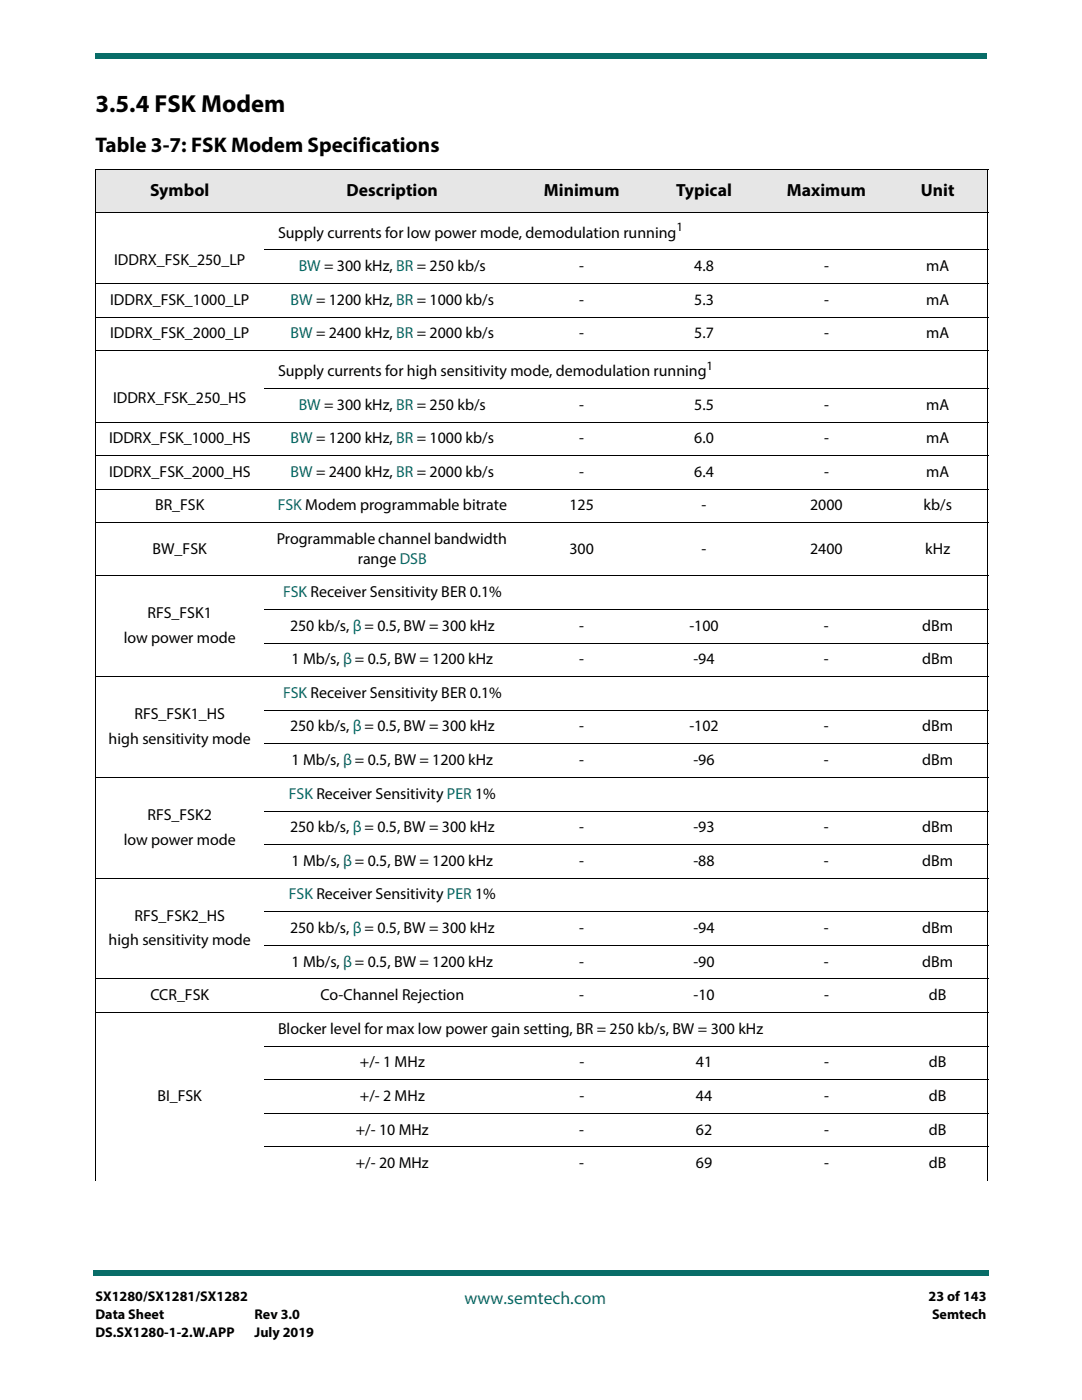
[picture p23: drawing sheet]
<svg xmlns="http://www.w3.org/2000/svg" width="216mm" height="279mm" viewBox="0 0 216 279" stroke-linecap="round" stroke-linejoin="round" font-family="sans-serif">
<defs><g id="words">
<text font-size="4.9" x="19" y="22.3">3.5.4 FSK Modem</text>
<text font-size="4.2" x="19" y="30.3">Table 3-7: FSK Modem Specifications</text>
<g font-size="3.5">
<text x="30" y="39">Symbol</text>
<text x="69.2" y="39">Description</text>
<text x="108.5" y="39">Minimum</text>
<text x="134.9" y="39">Typical</text>
<text x="157" y="39">Maximum</text>
<text x="183.7" y="39">Unit</text>
</g>
<text font-size="3.5" fill="#086d68" x="92.7" y="260.2">www.semtech.com</text>
<g font-size="3.2">
<text x="55.5" y="47.4">Supply currents for low power mode, demodulation running</text>
<text x="22.8" y="52.8">IDDRX_FSK_250_LP</text>
<text x="115.6" y="54.1">-</text>
<text x="138.5" y="54.1">4.8</text>
<text x="164.4" y="54.1">-</text>
<text x="184.8" y="54.1">mA</text>
<text x="22" y="60.8">IDDRX_FSK_1000_LP</text>
<text x="115.6" y="60.8">-</text>
<text x="138.5" y="60.8">5.3</text>
<text x="164.4" y="60.8">-</text>
<text x="184.8" y="60.8">mA</text>
<text x="22" y="67.5">IDDRX_FSK_2000_LP</text>
<text x="115.6" y="67.5">-</text>
<text x="138.5" y="67.5">5.7</text>
<text x="164.4" y="67.5">-</text>
<text x="184.8" y="67.5">mA</text>
<text x="55.5" y="75.1">Supply currents for high sensitivity mode, demodulation running</text>
<text x="22.6" y="80.5">IDDRX_FSK_250_HS</text>
<text x="115.6" y="81.8">-</text>
<text x="138.5" y="81.8">5.5</text>
<text x="164.4" y="81.8">-</text>
<text x="184.8" y="81.8">mA</text>
<text x="21.8" y="88.5">IDDRX_FSK_1000_HS</text>
<text x="115.6" y="88.5">-</text>
<text x="138.5" y="88.5">6.0</text>
<text x="164.4" y="88.5">-</text>
<text x="184.8" y="88.5">mA</text>
<text x="21.8" y="95.2">IDDRX_FSK_2000_HS</text>
<text x="115.6" y="95.2">-</text>
<text x="138.5" y="95.2">6.4</text>
<text x="164.4" y="95.2">-</text>
<text x="184.8" y="95.2">mA</text>
<text x="30.9" y="101.9">BR_FSK</text>
<text x="113.6" y="101.9">125</text>
<text x="140" y="101.9">-</text>
<text x="161.6" y="101.9">2000</text>
<text x="184.3" y="101.9">kb/s</text>
<text x="30.5" y="110.5">BW_FSK</text>
<text x="55.2" y="108.6">Programmable channel bandwidth</text>
<text x="71.4" y="112.5">range DSB</text>
<text x="113.6" y="110.5">300</text>
<text x="140" y="110.5">-</text>
<text x="161.7" y="110.5">2400</text>
<text x="184.6" y="110.5">kHz</text>
<text x="29.4" y="123.4">RFS_FSK1</text>
<text x="57.9" y="125.9">250 kb/s, β = 0.5, BW = 300 kHz</text>
<text x="115.6" y="125.9">-</text>
<text x="137.6" y="125.9">-100</text>
<text x="164.4" y="125.9">-</text>
<text x="184" y="125.9">dBm</text>
<text x="24.7" y="128.3">low power mode</text>
<text x="58.2" y="132.6">1 Mb/s, β = 0.5, BW = 1200 kHz</text>
<text x="115.6" y="132.6">-</text>
<text x="138.4" y="132.6">-94</text>
<text x="164.4" y="132.6">-</text>
<text x="184" y="132.6">dBm</text>
<text x="26.8" y="143.5">RFS_FSK1_HS</text>
<text x="21.7" y="148.4">high sensitivity mode</text>
<text x="57.9" y="146">250 kb/s, β = 0.5, BW = 300 kHz</text>
<text x="115.6" y="146">-</text>
<text x="137.6" y="146">-102</text>
<text x="164.4" y="146">-</text>
<text x="184" y="146">dBm</text>
<text x="58.2" y="152.7">1 Mb/s, β = 0.5, BW = 1200 kHz</text>
<text x="115.6" y="152.7">-</text>
<text x="138.4" y="152.7">-96</text>
<text x="164.4" y="152.7">-</text>
<text x="184" y="152.7">dBm</text>
<text x="29.4" y="163.6">RFS_FSK2</text>
<text x="57.9" y="166.1">250 kb/s, β = 0.5, BW = 300 kHz</text>
<text x="115.6" y="166.1">-</text>
<text x="138.4" y="166.1">-93</text>
<text x="164.4" y="166.1">-</text>
<text x="184" y="166.1">dBm</text>
<text x="24.7" y="168.5">low power mode</text>
<text x="58.2" y="172.8">1 Mb/s, β = 0.5, BW = 1200 kHz</text>
<text x="115.6" y="172.8">-</text>
<text x="138.4" y="172.8">-88</text>
<text x="164.4" y="172.8">-</text>
<text x="184" y="172.8">dBm</text>
<text x="26.8" y="183.7">RFS_FSK2_HS</text>
<text x="21.7" y="188.7">high sensitivity mode</text>
<text x="57.9" y="186.2">250 kb/s, β = 0.5, BW = 300 kHz</text>
<text x="115.6" y="186.2">-</text>
<text x="138.4" y="186.2">-94</text>
<text x="164.4" y="186.2">-</text>
<text x="184" y="186.2">dBm</text>
<text x="58.2" y="192.9">1 Mb/s, β = 0.5, BW = 1200 kHz</text>
<text x="115.6" y="192.9">-</text>
<text x="138.4" y="192.9">-90</text>
<text x="164.4" y="192.9">-</text>
<text x="184" y="192.9">dBm</text>
<text x="30" y="199.6">CCR_FSK</text>
<text x="63.9" y="199.6">Co-Channel Rejection</text>
<text x="115.6" y="199.6">-</text>
<text x="138.4" y="199.6">-10</text>
<text x="164.4" y="199.6">-</text>
<text x="185.4" y="199.6">dB</text>
<text x="55.5" y="206.3">Blocker level for max low power gain setting, BR = 250 kb/s, BW = 300 kHz</text>
<text x="71.8" y="213">+/- 1 MHz</text>
<text x="115.6" y="213">-</text>
<text x="138.9" y="213">41</text>
<text x="164.4" y="213">-</text>
<text x="185.4" y="213">dB</text>
<text x="31.4" y="219.7">BI_FSK</text>
<text x="71.8" y="219.7">+/- 2 MHz</text>
<text x="115.6" y="219.7">-</text>
<text x="138.9" y="219.7">44</text>
<text x="164.4" y="219.7">-</text>
<text x="185.4" y="219.7">dB</text>
<text x="71" y="226.4">+/- 10 MHz</text>
<text x="115.6" y="226.4">-</text>
<text x="138.9" y="226.4">62</text>
<text x="164.4" y="226.4">-</text>
<text x="185.4" y="226.4">dB</text>
<text x="71" y="233.1">+/- 20 MHz</text>
<text x="115.6" y="233.1">-</text>
<text x="138.9" y="233.1">69</text>
<text x="164.4" y="233.1">-</text>
<text x="185.4" y="233.1">dB</text>
</g>
<g font-size="3.2" fill="#086d68">
<text x="59.6" y="54.1">BW = 300 kHz, BR = 250 kb/s</text>
<text x="58" y="60.8">BW = 1200 kHz, BR = 1000 kb/s</text>
<text x="58" y="67.5">BW = 2400 kHz, BR = 2000 kb/s</text>
<text x="59.6" y="81.8">BW = 300 kHz, BR = 250 kb/s</text>
<text x="58" y="88.5">BW = 1200 kHz, BR = 1000 kb/s</text>
<text x="58" y="95.2">BW = 2400 kHz, BR = 2000 kb/s</text>
<text x="55.4" y="101.9">FSK Modem programmable bitrate</text>
<text x="56.5" y="119.2">FSK Receiver Sensitivity BER 0.1%</text>
<text x="56.5" y="139.3">FSK Receiver Sensitivity BER 0.1%</text>
<text x="57.6" y="159.4">FSK Receiver Sensitivity PER 1%</text>
<text x="57.6" y="179.5">FSK Receiver Sensitivity PER 1%</text>
</g>
<g font-size="2.8">
<text x="19" y="259.7">SX1280/SX1281/SX1282</text>
<text x="19" y="263.2">Data Sheet</text>
<text x="50.8" y="263.2">Rev 3.0</text>
<text x="185.3" y="259.7">23 of 143</text>
<text x="186" y="263.2">Semtech</text>
<text x="19" y="266.7">DS.SX1280-1-2.W.APP</text>
<text x="50.8" y="266.7">July 2019</text>
</g>
<g font-size="2.5">
<text x="135" y="46.1">1</text>
<text x="141" y="73.8">1</text>
</g>
</g></defs>
<g fill="#086d68">
<path d="M18.5 253.5h.5v1h-.5z"/>
<path d="M19 253.5h178.4v1h-178.4z"/>
</g>
<path d="M19 6.4h177.8v9.5h-177.8z" fill="#fff"/>
<g fill="#086d68">
<path d="M19 10.6v1z"/>
<path d="M19 10.6h177.8v1h-177.8z"/>
</g>
<g fill="#e6e6e6">
<path d="M19 33.9h33.7v8.4h-33.7z"/>
<path d="M52.7 33.9h51.2v8.4h-51.2z"/>
<path d="M103.9 33.9h24.4v8.4h-24.4z"/>
<path d="M128.3 33.9h24.4v8.4h-24.4z"/>
<path d="M152.7 33.9h24.4v8.4h-24.4z"/>
<path d="M177.1 33.9h20v8.4h-20z"/>
</g>
<g fill="none" stroke="#000" stroke-width=".2">
<path d="M19 33.9h178.2M19 34v201.6M197.1 34v201.6M19 42.3h178.2M19 56.6h178.2M52.7 49.9h144.5M19 63.3h178.2M19 70h178.2M52.7 77.5h144.5M19 84.2h178.2M19 91h178.2M19 97.6h178.2"/>
<path d="M19 104.4h178.2M19 114.9h178.2M19 135h178.2M52.7 121.6h144.5M52.7 128.3h144.5M19 155.2h178.2M52.7 141.8h144.5M52.7 148.4h144.5M19 175.3h178.2M52.7 161.9h144.5M52.7 168.6h144.5M19 195.4h178.2"/>
<path d="M52.7 182h144.5M52.7 188.7h144.5M19 202.1h178.2M52.7 208.8h144.5M52.7 215.5h144.5M52.7 222.2h144.5M52.7 228.9h144.5"/>
</g>
<use href="#words"/>
</svg>
